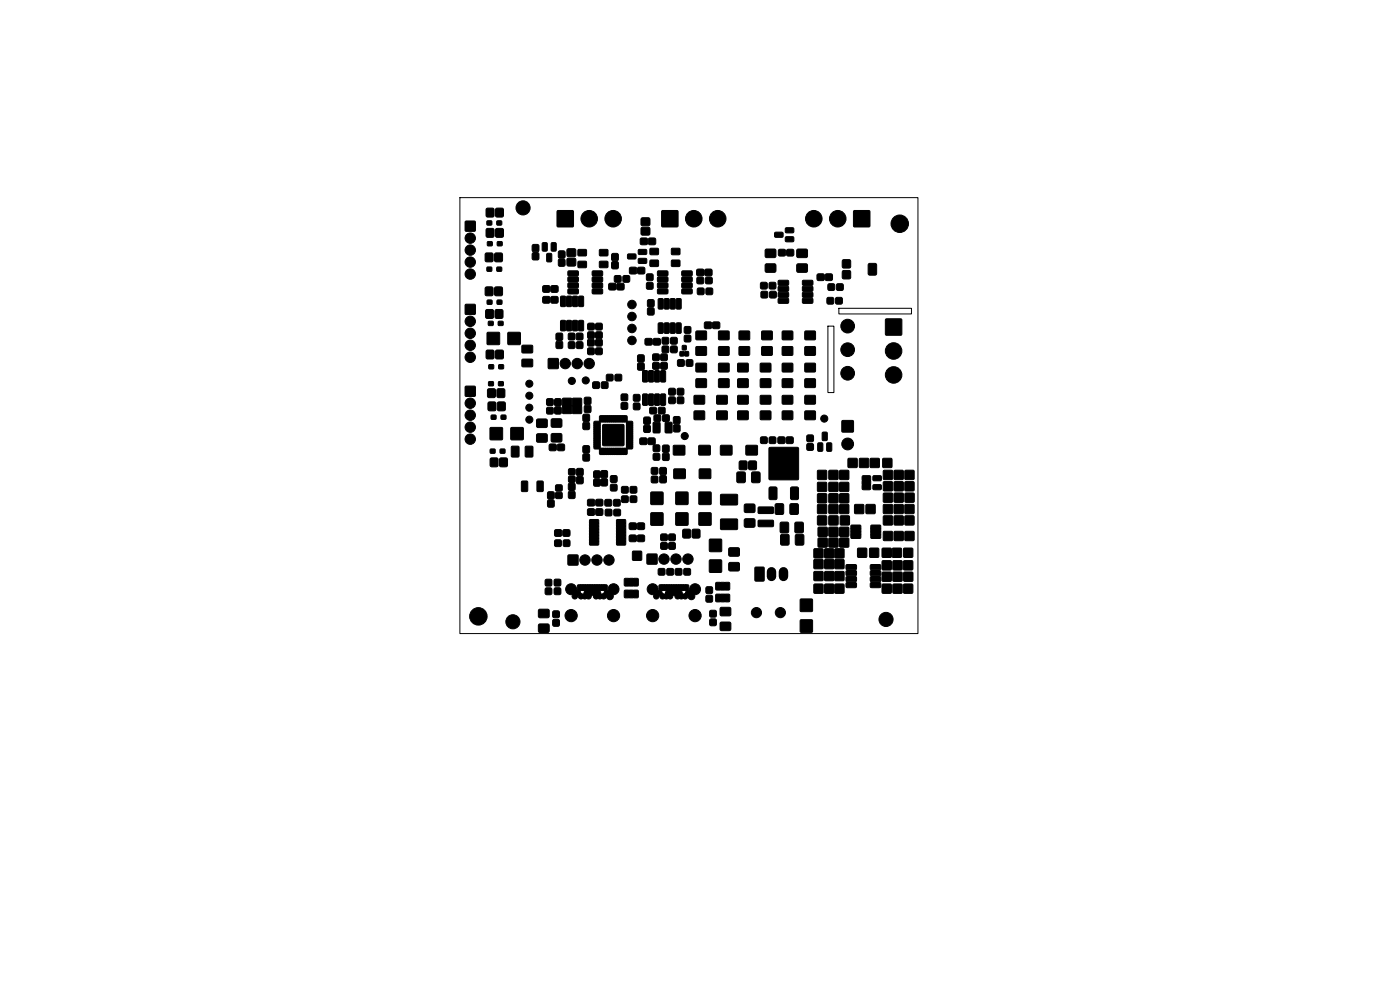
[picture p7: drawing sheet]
<svg xmlns="http://www.w3.org/2000/svg" width="297mm" height="210mm" viewBox="0 0 297 210" stroke-linecap="round" stroke-linejoin="round" font-family="sans-serif">
<g fill="#000" stroke="#000" stroke-width=".21">
<path d="M98.7 47h2.1v2h-2.1zM103 53.8l.3-.2h1l.3 .2v1.4l-.1 .3-1.2 .1-.3-.2zM103.2 48.6l.3-.2h1l.3 .2v1.4l-.1 .3-1.2 .1-.3-.2zM103.2 44.3l.3-.2h1l.3 .2v1.4l-.1 .3-1.2 .1-.3-.2zM103.3 56.7h1v.8h-1zM103.3 46.9h1v.8h-1zM103.4 51.3h1v.8h-1zM105.1 53.7l1.2-.1 .3 .2v1.4l-.1 .3-1.2 .1-.3-.2-.1-1.4zM105.2 48.6l.3-.2h1l.3 .2v1.4l-.1 .3-1.2 .1-.3-.2zM105.2 44.3l.3-.2h1l.3 .2v1.4l-.1 .3-1.2 .1-.3-.2zM105.4 56.7h1v.8h-1zM105.4 46.9h1v.8h-1z"/>
<path d="M105.5 51.3h1v.8h-1zM113 52l.2-.2 .9 .1 .2 .1v1.1l-.1 .3h-1l-.2-.1zM113 53.7l.2-.1h.9l.2 .1v1.1l-.1 .3-1 .1-.2-.2zM115.1 51.5h.7l.3 .1v1.4l-.2 .3h-.6l-.3-.2zM116 53.8l.8-.1 .2 .2 .1 1.4-.2 .2-.7 .1-.2-.2zM117 51.5h.7l.3 .1v1.4l-.2 .3h-.6l-.3-.2zM118.2 44.7h3.4v3.4h-3.4zM118.5 53.3l.3-.1h.8l.2 .1 .1 1.1-.2 .3-.9 .1-.3-.2zM118.5 55.1l.3-.2h.8l.2 .2 .1 1-.2 .3-.9 .1-.3-.1zM120.5 57.5h2l.2 .2v.7l-.3 .1h-1.8l-.1-.2zM120.5 58.8l2-.1 .2 .3v.6l-.3 .2h-1.8l-.1-.3zM120.3 52.9l.3-.2 1.4 .1 .2 .3-.1 1.2-.3 .2-1.4-.1-.1-.3z"/>
<path d="M120.3 54.9l.3-.2 1.4 .1 .2 .3-.1 1.2-.3 .2-1.4-.1-.1-.3zM122.7 53h1.7v1.2h-1.7zM122.7 55.5h1.7v1.2h-1.7zM125.7 58.8l2-.1 .2 .3-.1 .6-.2 .2h-1.8l-.2-.3zM125.7 57.5h2l.2 .2-.1 .7-.2 .1h-1.8l-.2-.2zM127.2 55.5h1.7v1.2h-1.7zM127.2 53h1.7v1.2h-1.7zM129.8 55.6l.3-.1h.8l.2 .1 .1 1.1-.2 .3-.9 .1-.3-.2zM129.9 53.8l.9-.1 .3 .2 .1 1.1-.2 .3h-.9l-.3-.1-.1-1.1zM130.5 58.5l.9-.1 .3 .2 .1 .9-.2 .3-.9 .1-.3-.2-.1-.9zM132.3 58.5l.9-.1 .3 .2 .1 .9-.1 .3-1 .1-.3-.2-.1-.9zM133.6 56.8l.3-.1h1l.2 .3-.1 1-.3 .1h-1l-.2-.3z"/>
<path d="M133.2 53.9h1.6l.1 .2v.7l-.2 .2-1.4-.1-.2-.2zM135.4 56.7h1.3l.1 .3-.1 1-.2 .1h-1.1l-.2-.3v-.9zM135.9 50.6l.3-.1h1l.2 .3-.1 1-.3 .1h-1l-.2-.3zM136 48.3l.3-.1 1.4 .1 .2 .2-.1 1.2-.3 .2-1.4-.1-.1-.3zM136 46.3l.3-.1 1.4 .1 .2 .2-.1 1.2-.3 .2-1.4-.1-.1-.3zM135.5 54.9l1.5-.1 .2 .3v.6l-.3 .2h-1.3l-.2-.3zM135.5 53l1.5-.1 .2 .3v.6l-.3 .2h-1.3l-.2-.3zM137.2 58.2l.3-.1h.9l.2 .3-.1 1-.3 .2-.9-.1-.2-.3zM137.6 50.6l.3-.1h1.1l.1 .3-.1 1-.2 .1h-1.1l-.2-.3zM139.5 57.5h2l.2 .2v.7l-.3 .1h-1.8l-.1-.2zM139.5 58.8l2-.1 .2 .3v.6l-.3 .2h-1.8l-.1-.3zM137.9 52.7h1.7v1.3h-1.7z"/>
<path d="M137.9 55.2h1.7v1.3h-1.7zM140.4 44.7h3.4v3.4h-3.4zM142.5 55.2h1.7v1.3h-1.7zM142.5 52.7h1.7v1.3h-1.7zM144.7 58.8l2-.1 .2 .3-.1 .6-.2 .2h-1.8l-.2-.3zM144.7 57.5h2l.2 .2-.1 .7-.2 .1h-1.8l-.2-.2zM147.9 57.1h1.3l.2 .3-.1 1-.3 .1h-1.1l-.1-.3v-.9zM147.9 58.9l.3-.1h.9l.2 .3-.1 1-.3 .1h-.9l-.2-.3zM149.6 57.1h1.3l.2 .3-.1 1-.3 .1h-1.1l-.1-.3v-.9zM149.7 58.9l.3-.1h1l.1 .3-.1 1-.2 .1h-1l-.2-.3zM162.4 53l.3-.2 1.8 .1 .1 .3v1.3l-.3 .2-1.8-.1-.2-.3zM162.4 56.1l.3-.2 1.8 .1 .1 .3v1.3l-.3 .2-1.8-.1-.2-.3z"/>
<path d="M165.1 59.5h2l.2 .2v.7l-.3 .1h-1.8l-.1-.2zM165.2 53l.3-.1h1l.2 .3-.1 1-.3 .1h-1l-.2-.3zM164.4 49.3h1.6l.1 .2v.7l-.2 .2-1.4-.1-.2-.2zM167 52.9h1.3l.1 .3-.1 1-.2 .1h-1.1l-.1-.3v-.9zM166.7 50.3l1.5-.1 .2 .3v.6l-.3 .2h-1.3l-.2-.3zM166.7 48.4l1.5-.1 .2 .3v.6l-.3 .2h-1.3l-.2-.3zM170.3 59.5h2l.2 .2-.1 .7-.2 .1h-1.8l-.2-.2zM169.1 53l.3-.2 1.8 .1 .1 .3v1.3l-.3 .2-1.8-.1-.2-.3zM169.1 56.1l.3-.2 1.8 .1 .1 .3v1.3l-.3 .2-1.8-.1-.2-.3zM173.4 58.2l.3-.1h1l.2 .3-.1 1-.3 .1h-1l-.2-.3zM175.1 58.2l.3-.1h1.1l.1 .3-.1 1-.2 .1h-1.1l-.2-.3zM178.7 57.5l.3-.1h1.3l.2 .3-.1 1.3-.3 .2-1.3-.1-.1-.3z"/>
<path d="M178.7 55.2l.3-.1h1.3l.2 .3-.1 1.3-.3 .2-1.3-.1-.1-.3zM184.2 56l.3-.1h1.1l.3 .1 .1 2-.2 .3-1.3 .1-.3-.2zM181.1 44.7h3.4v3.4h-3.4zM98.7 64.6h2.1v2.1h-2.1zM103 61l.3-.2h1l.3 .2v1.4l-.1 .3-1.2 .1-.3-.2zM103.1 65.8l.3-.2h1l.3 .2v1.4l-.1 .3-1.2 .1-.3-.2zM103.2 74.4l.3-.2h1l.3 .2v1.4l-.1 .3-1.2 .1-.3-.2zM103.4 63.7h.9v.8h-.9zM103.6 68.2h1v.8h-1zM103.4 70.5h2.5v2.6h-2.5zM103.7 77.4h1v.8h-1zM105 61l.3-.2h1l.3 .2v1.4l-.1 .3-1.2 .1-.3-.2z"/>
<path d="M105.1 65.8l.3-.2h1l.3 .2v1.4l-.1 .3-1.2 .1-.3-.2zM105.2 74.4l.3-.2h1l.3 .2v1.4l-.1 .3-1.2 .1-.3-.2zM105.5 63.7h.9v.8h-.9zM105.7 68.2h1v.8h-1zM105.8 77.4h1v.8h-1zM107.8 70.5h2.5v2.6h-2.5zM110.8 76.2h2.2v1.6h-2.2zM110.8 73.3h2.2v1.5h-2.2zM116.3 76.1h2.1v2.1h-2.1zM115.2 63l.3-.1h1l.2 .3-.1 1-.3 .1h-1l-.2-.3zM115.2 60.7l.3-.1h1l.2 .3-.1 1-.3 .1h-1l-.2-.3zM117 62.9h1.3l.1 .3-.1 1-.2 .1h-1.1l-.2-.3v-.9z"/>
<path d="M117 60.6h1.3l.1 .3-.1 1-.2 .1h-1.1l-.2-.3v-.9zM118.1 70.7l.9-.1 .3 .2 .1 1.1-.2 .3h-.9l-.3-.1-.1-1.1zM118 72.5l.3-.1h.8l.2 .1 .1 1.1-.2 .3-.9 .1-.3-.2zM119 68l.7-.1 .3 .2v1.8l-.2 .3h-.6l-.3-.2zM119 62.9l.7-.1 .3 .2v1.8l-.2 .2-.6 .1-.3-.2zM120.3 68l.7-.1 .3 .2v1.8l-.2 .3h-.6l-.3-.2zM120.3 62.9l.7-.1 .3 .2v1.8l-.2 .2-.6 .1-.3-.2zM120.5 60.1l2-.1 .2 .3v.6l-.3 .2h-1.8l-.1-.3zM120.5 61.3h2l.2 .2v.7l-.3 .2-1.8-.1-.1-.2zM120.7 72.5h.9l.3 .1 .1 1-.2 .3-.9 .1-.3-.2-.1-1zM120.7 70.7l.9-.1 .3 .2 .1 1-.2 .3h-.9l-.3-.1-.1-1zM121.5 68l.8-.1 .2 .2 .1 1.8-.2 .3h-.7l-.2-.2z"/>
<path d="M121.5 62.9l.8-.1 .2 .2 .1 1.8-.2 .2-.7 .1-.2-.2zM122.3 72.6l.3-.1h.9l.2 .3-.1 1-.3 .2-.9-.1-.2-.3zM122.3 70.8l.3-.2 .9 .1 .2 .3-.1 1-.3 .1h-.9l-.2-.3zM122.8 68l.7-.1 .3 .2v1.8l-.1 .3h-.7l-.3-.2zM122.8 62.9l.7-.1 .3 .2v1.8l-.1 .2-.7 .1-.3-.2zM124.7 73.9l.3-.1h.9l.2 .3-.1 1-.3 .2-.9-.1-.2-.3zM124.7 72.1l.3-.2 .9 .1 .2 .3-.1 1-.3 .1h-.9l-.2-.3zM124.7 70.5l.3-.1h1l.1 .3-.1 1-.3 .1h-.9l-.2-.3zM124.7 68.7l.3-.2 1 .1 .1 .3-.1 1-.3 .1-.9-.1-.2-.2zM125.7 61.3h2l.2 .2-.1 .7-.2 .2-1.8-.1-.2-.2zM125.7 60.1l2-.1 .2 .3-.1 .6-.2 .2h-1.8l-.2-.3zM126.4 70.5l.3-.1h.9l.2 .3-.1 1-.3 .1h-.9l-.2-.3z"/>
<path d="M126.4 68.7l.3-.2 .9 .1 .2 .3-.1 1-.3 .1-.9-.1-.2-.2zM126.4 73.9l.3-.1h.9l.2 .3-.1 1-.3 .2-.9-.1-.2-.3zM126.4 72.1l.3-.2 .9 .1 .2 .3-.1 1-.3 .1h-.9l-.2-.3zM128.7 79.5l.3-.1h.9l.2 .3-.1 1-.3 .1h-.9l-.2-.3zM129.2 60.2l.3-.1h1l.2 .3-.1 1-.3 .1h-1l-.2-.3zM130.5 79.5l.3-.1h1l.1 .3-.1 1-.2 .1h-1l-.2-.3zM130.9 60.2l.3-.1h1.1l.1 .3-.1 1-.2 .1h-1.1l-.2-.3zM135.3 77.1l.3-.1h.8l.2 .1 .1 1.1-.2 .3-.9 .1-.3-.2zM135.4 75.3l.9-.1 .3 .2 .1 1.1-.2 .3h-.9l-.3-.1-.1-1.1zM137.2 60l.3-.1 .9 .1 .2 .3-.1 .9-.3 .2-.9-.1-.2-.3zM137 71.8h1.2l.2 .3-.1 1-.3 .1h-1l-.2-.3v-.9zM137.4 63.7l.3-.2 .8 .1 .2 .1 .1 1.1-.2 .3h-.9l-.3-.1z"/>
<path d="M137.4 65.4l.3-.1h.8l.2 .1 .1 1.1-.2 .3-.9 .1-.3-.2zM138.5 77l.3-.1h.9l.2 .3-.1 1-.3 .2-.9-.1-.2-.3zM138.5 75.2l.3-.2 .9 .1 .2 .3-.1 1-.3 .1h-.9l-.2-.3zM139.5 60.1l2-.1 .2 .3v.6l-.3 .2h-1.8l-.1-.3zM139.5 61.3h2l.2 .2v.7l-.3 .2-1.8-.1-.1-.2zM139.7 68.6l.7-.1 .3 .1v1.9l-.2 .2h-.6l-.3-.1zM139.7 63.4l.7-.1 .3 .2v1.8l-.2 .3h-.6l-.3-.2zM138.7 71.8h1.3l.1 .3-.1 1-.2 .1h-1.1l-.2-.3v-.9zM141 68.6l.7-.1 .3 .1v1.9l-.2 .2h-.6l-.3-.1zM141 63.4l.7-.1 .3 .2v1.8l-.2 .3h-.6l-.3-.2zM140.2 75.2l.3-.2 .9 .1 .2 .3-.1 1-.3 .1h-.9l-.2-.3zM140.2 77l.3-.1h.9l.2 .3-.1 1-.3 .2-.9-.1-.2-.3z"/>
<path d="M140.5 71.7l.3-.2 .9 .1 .2 .3-.1 1-.3 .1h-.9l-.2-.3zM140.5 73.5l.3-.1h.9l.2 .3-.1 1-.3 .2-.9-.1-.2-.3zM142.2 68.6l.8-.1 .2 .1 .1 1.9-.2 .2h-.7l-.2-.1zM142.2 63.4l.8-.1 .2 .2 .1 1.8-.2 .3h-.7l-.2-.2zM142.3 71.7l.3-.2 .9 .1 .2 .3-.1 1-.3 .1h-.9l-.2-.3zM142.3 73.5l.3-.1h.9l.2 .3-.1 1-.3 .2-.9-.1-.2-.3zM143.5 68.6l.7-.1 .3 .1v1.9l-.1 .2h-.7l-.3-.1zM143.5 63.4l.7-.1 .3 .2v1.8l-.1 .3h-.7l-.3-.2zM144.7 61.3h2l.2 .2-.1 .7-.2 .2-1.8-.1-.2-.2zM144.7 60.1l2-.1 .2 .3-.1 .6-.2 .2h-1.8l-.2-.3zM144.3 74.6h.8v.9h-.8zM143.8 76.4l.3-.1h.9l.2 .3-.1 1-.3 .1h-.9l-.2-.3z"/>
<path d="M144.8 73.3h.8v.9h-.8zM145.3 74.6h.8v.9h-.8zM145.2 69.4l.3-.2 .9 .1 .2 .3-.1 1-.3 .1h-.9l-.2-.3zM145.2 71.2l.3-.1h.9l.2 .3-.1 1-.3 .2-.9-.1-.2-.3zM145.6 76.4l.3-.1h1l.1 .3-.1 1-.2 .1h-1l-.2-.3zM147.7 70.3h2.1v1.7h-2.1zM147.7 73.6h2.1v1.7h-2.1zM147.7 77.1h2.1v1.8h-2.1zM148 61.2l.3-.1h.9l.2 .3-.1 1-.3 .1h-.9l-.2-.3zM149.6 68.3h1.2l.2 .3-.1 1-.3 .1h-1l-.2-.3v-.9zM149.9 61.1h1l.2 .1 .1 1-.1 .3h-1l-.3-.1-.1-1zM151.3 68.3h1.3l.1 .3-.1 1-.2 .1h-1.1l-.2-.3v-.9z"/>
<path d="M152.5 73.6h2.1v1.7h-2.1zM152.5 70.3h2.1v1.7h-2.1zM152.5 77.1h2.1v1.8h-2.1zM156.5 77.1h2.2v1.8h-2.2zM156.8 70.3h2.2v1.7h-2.2zM156.8 73.6h2.2v1.7h-2.2zM161.4 60l.3-.1h.9l.2 .3-.1 1-.3 .1h-.9l-.2-.3zM161.3 77.1h2.2v1.8h-2.2zM161.6 73.6h2.2v1.7h-2.2zM161.6 70.3h2.2v1.7h-2.2zM161.6 61.8h.9l.3 .1 .1 1-.2 .3h-.9l-.3-.1-.1-1zM163.3 59.9h1l.2 .1 .1 1-.1 .3h-1l-.3-.1-.1-1z"/>
<path d="M163.4 61.8h1l.2 .1 .1 1-.1 .3h-1l-.3-.1-.1-1zM165.1 60.8l2-.1 .2 .3v.6l-.3 .2h-1.8l-.1-.3zM165.1 62.1l2-.1 .2 .3v.6l-.3 .2h-1.8l-.1-.3zM165.1 63.3h2l.2 .2v.7l-.3 .2-1.8-.1-.1-.2zM166 77.1h2.1v1.8h-2.1zM166 70.3h2.1v1.7h-2.1zM166 73.6h2.1v1.7h-2.1zM170.3 63.3h2l.2 .2-.1 .7-.2 .2-1.8-.1-.2-.2zM170.3 62.1l2-.1 .2 .3-.1 .6-.2 .2h-1.8l-.2-.3zM170.3 60.8l2-.1 .2 .3-.1 .6-.2 .2h-1.8l-.2-.3zM170.8 77.1h2.1v1.8h-2.1zM170.8 73.6h2.1v1.7h-2.1z"/>
<path d="M170.8 70.3h2.1v1.7h-2.1zM175.6 63.1h.9l.3 .1 .1 1-.2 .3h-.9l-.3-.1-.1-1zM175.8 60.2h.9l.3 .1 .1 1-.2 .3h-.9l-.3-.1-.1-1zM177.3 63.2l.3-.1h1l.1 .3-.1 1-.2 .1h-1l-.2-.3zM177.5 60.3l.3-.1h1l.1 .3-.1 1-.2 .1h-1l-.2-.3zM187.9 67.7h3.4v3.4h-3.4zM98.7 82h2.1v2h-2.1zM103.5 82.6l.3-.2h1l.3 .2v1.4l-.1 .3-1.2 .1-.3-.2zM103.6 85.4l.3-.2h1l.3 .2v1.4l-.1 .3-1.2 .1-.3-.2zM103.7 81h.9v.8h-.9zM104 95.3h1v.8h-1zM104 97.3l.3-.2h1l.3 .2 .1 1.4-.2 .3h-1.2l-.3-.1z"/>
<path d="M104.2 88.1h1v.8h-1zM104 90.7h2.6v2.5h-2.6zM105.5 82.6l.3-.2h1l.3 .2v1.4l-.1 .3-1.2 .1-.3-.2zM105.6 85.4l.3-.2h1l.3 .2v1.4l-.1 .3-1.2 .1-.3-.2zM105.8 81h.9v.8h-.9zM106 97.3l.3-.2h1l.3 .2 .1 1.4-.2 .3h-1.2l-.3-.1zM106.1 95.3h1v.8h-1zM106.3 88.1h1v.8h-1zM108.4 90.7h2.6v2.5h-2.6zM108.5 94.7h1.5v2.2h-1.5zM111.5 94.7h1.5v2.2h-1.5zM113.9 92.1l.3-.1 1.8 .1 .1 .2v1.4l-.3 .1h-1.8l-.2-.3z"/>
<path d="M113.9 89l.3-.1h1.8l.1 .3v1.4l-.3 .1-1.8-.1-.2-.2zM116.1 86.4h.9l.3 .1 .1 1-.2 .3-.9 .1-.3-.2-.1-1zM116.1 84.6l.9-.1 .3 .2 .1 1-.2 .3h-.9l-.3-.1-.1-1zM117 92.1l.3-.2 1.8 .1 .1 .3v1.3l-.3 .2-1.8-.1-.2-.3zM117 89l.3-.2 1.8 .1 .1 .3v1.3l-.3 .2-1.8-.1-.2-.3zM117.7 86.4l.3-.1h.8l.2 .1 .1 1.1-.2 .3-.9 .1-.3-.2zM117.8 84.6l.9-.1 .3 .2 .1 1.1-.2 .3h-.9l-.3-.1-.1-1.1zM116.6 94.3l.2-.1h1.1l.1 .3v1l-.3 .1h-1.1l-.1-.3zM118.4 94.2h1.2l.2 .3-.1 1-.3 .1h-1l-.2-.3v-.9zM119.4 84.5h1.8v1.6h-1.8zM119.4 86.1h1.8v1.6h-1.8zM120.6 99.5l.3-.1 1 .1 .1 .2v.9l-.3 .2-1-.1-.1-.3z"/>
<path d="M121.5 84.5h1.8v1.6h-1.8zM121.5 86.1h1.8v1.6h-1.8zM122.4 99.5l.2-.2 .9 .1 .2 .1v1.1l-.1 .3h-1l-.2-.1zM123.7 89.7l.3-.1h.8l.2 .1 .1 1.1-.2 .3-.9 .1-.3-.2zM123.7 88l.3-.2 .8 .1 .2 .1 .1 1.1-.2 .3h-.9l-.3-.1zM123.7 94.7l.3-.2h.8l.2 .2 .1 1-.2 .3-.9 .1-.3-.2zM123.7 96.4l.3-.2 .8 .1 .2 .1 .1 1.1-.2 .3h-.9l-.3-.1zM124 84.4l.3-.2 .8 .1 .2 .1 .1 1.1-.2 .3h-.9l-.3-.1zM124.1 86h.9l.3 .1 .1 1.1-.2 .3-.9 .1-.3-.2-.1-1.1zM126.1 89.4l1-.1a.37 .37 0 0 1 .3 .4 .37 .37 0 0 1-.3 .4l-1-.1-.1-.2zM126.1 89.8l1-.1a.37 .37 0 0 1 .3 .4 .37 .37 0 0 1-.3 .4l-1-.1-.1-.2zM126.1 90.2l1-.1a.37 .37 0 0 1 .3 .4 .37 .37 0 0 1-.3 .4l-1-.1-.1-.2z"/>
<path d="M126.1 90.6l1-.1a.37 .37 0 0 1 .3 .4 .37 .37 0 0 1-.3 .4l-1-.1-.1-.2zM126.1 91l1-.1a.37 .37 0 0 1 .3 .4 .37 .37 0 0 1-.3 .4l-1-.1-.1-.2zM126.1 91.4l1-.1a.37 .37 0 0 1 .3 .4 .37 .37 0 0 1-.3 .4l-1-.1-.1-.2zM126.1 91.8l1-.1a.37 .37 0 0 1 .3 .4 .37 .37 0 0 1-.3 .4l-1-.1-.1-.2zM126.1 92.2l1-.1a.37 .37 0 0 1 .3 .4 .37 .37 0 0 1-.3 .4l-1-.1-.1-.2zM126.1 92.6l1-.1a.37 .37 0 0 1 .3 .4 .37 .37 0 0 1-.3 .4l-1-.1-.1-.2zM126.1 93l1-.1a.37 .37 0 0 1 .3 .4 .37 .37 0 0 1-.3 .4l-1-.1-.1-.2zM126.1 93.4l1-.1a.37 .37 0 0 1 .3 .4 .37 .37 0 0 1-.3 .4l-1-.1-.1-.2zM126.1 93.8l1-.1a.37 .37 0 0 1 .3 .4 .37 .37 0 0 1-.3 .4l-1-.1-.1-.2zM126.1 94.2l1-.1a.37 .37 0 0 1 .3 .4 .37 .37 0 0 1-.3 .4l-1-.1-.1-.2zM126.1 94.6l1-.1a.37 .37 0 0 1 .3 .4 .37 .37 0 0 1-.3 .4l-1-.1-.1-.2zM126 100l.3-.1h.8l.2 .1 .1 1.1-.2 .3h-.9l-.3-.1z"/>
<path d="M125.9 81h.9l.3 .1 .1 1-.2 .3h-.9l-.3-.1-.1-1zM127.2 95.1h.4l.2 .1 .1 1a.37 .37 0 0 1-.4 .2 .37 .37 0 0 1-.3-.2zM127.2 88.2h.4l.2 .1 .1 1a.37 .37 0 0 1-.4 .2 .37 .37 0 0 1-.3-.2zM127.9 90.1h4.4v4.4h-4.4zM127.6 95.1h.4l.2 .1 .1 1a.37 .37 0 0 1-.4 .2 .37 .37 0 0 1-.3-.2zM127.6 88.2h.4l.2 .1 .1 1a.37 .37 0 0 1-.4 .2 .37 .37 0 0 1-.3-.2zM127.5 100l.3-.2h.8l.2 .2 .1 1-.2 .3-.9 .1-.3-.2zM128 95.1h.4l.2 .1 .1 1a.37 .37 0 0 1-.4 .2 .37 .37 0 0 1-.3-.2zM128 88.2h.4l.2 .1 .1 1a.37 .37 0 0 1-.4 .2 .37 .37 0 0 1-.3-.2zM127.7 81h1l.2 .1 .1 1-.1 .3h-1l-.3-.1-.1-1zM128.4 95.1h.4l.2 .1 .1 1a.37 .37 0 0 1-.4 .2 .37 .37 0 0 1-.3-.2zM128.4 88.2h.4l.2 .1 .1 1a.37 .37 0 0 1-.4 .2 .37 .37 0 0 1-.3-.2z"/>
<path d="M128.8 95.1h.4l.2 .1 .1 1a.37 .37 0 0 1-.4 .2 .37 .37 0 0 1-.3-.2zM128.8 88.2h.4l.2 .1 .1 1a.37 .37 0 0 1-.4 .2 .37 .37 0 0 1-.3-.2zM129.2 95.1h.4l.2 .1 .1 1a.37 .37 0 0 1-.4 .2 .37 .37 0 0 1-.3-.2zM129.2 88.2h.4l.2 .1 .1 1a.37 .37 0 0 1-.4 .2 .37 .37 0 0 1-.3-.2zM129.6 95.1h.4l.2 .1 .1 1a.37 .37 0 0 1-.4 .2 .37 .37 0 0 1-.3-.2zM129.6 88.2h.4l.2 .1 .1 1a.37 .37 0 0 1-.4 .2 .37 .37 0 0 1-.3-.2zM130 95.1h.4l.2 .1 .1 1a.37 .37 0 0 1-.4 .2 .37 .37 0 0 1-.3-.2zM130 88.2h.4l.2 .1 .1 1a.37 .37 0 0 1-.4 .2 .37 .37 0 0 1-.3-.2zM130.4 95.1h.4l.2 .1 .1 1a.37 .37 0 0 1-.4 .2 .37 .37 0 0 1-.3-.2zM130.4 88.2h.4l.2 .1 .1 1a.37 .37 0 0 1-.4 .2 .37 .37 0 0 1-.3-.2zM130.8 95.1h.4l.2 .1 .1 1a.37 .37 0 0 1-.4 .2 .37 .37 0 0 1-.3-.2zM130.8 88.2h.4l.2 .1 .1 1a.37 .37 0 0 1-.4 .2 .37 .37 0 0 1-.3-.2z"/>
<path d="M131.2 95.1h.4l.2 .1 .1 1a.37 .37 0 0 1-.4 .2 .37 .37 0 0 1-.3-.2zM131.2 88.2h.4l.2 .1 .1 1a.37 .37 0 0 1-.4 .2 .37 .37 0 0 1-.3-.2zM131.8 85.5l.3-.1h.9l.2 .3-.1 1-.3 .2-.9-.1-.2-.3zM131.8 83.7l.3-.2 .9 .1 .2 .3-.1 1-.3 .1h-.9l-.2-.3zM131.6 95.1h.4l.2 .1 .1 1a.37 .37 0 0 1-.4 .2 .37 .37 0 0 1-.3-.2zM131.6 88.2h.4l.2 .1 .1 1a.37 .37 0 0 1-.4 .2 .37 .37 0 0 1-.3-.2zM132 95.1h.4l.2 .1 .1 1a.37 .37 0 0 1-.4 .2 .37 .37 0 0 1-.3-.2zM132 88.2h.4l.2 .1 .1 1a.37 .37 0 0 1-.4 .2 .37 .37 0 0 1-.3-.2zM132.4 95.1h.4l.2 .1 .1 1a.37 .37 0 0 1-.4 .2 .37 .37 0 0 1-.3-.2zM132.4 88.2h.4l.2 .1 .1 1a.37 .37 0 0 1-.4 .2 .37 .37 0 0 1-.3-.2zM133 94.6l1-.1a.37 .37 0 0 1 .3 .4 .37 .37 0 0 1-.3 .4l-1-.1-.1-.2zM133 94.2l1-.1a.37 .37 0 0 1 .3 .4 .37 .37 0 0 1-.3 .4l-1-.1-.1-.2z"/>
<path d="M133 93.8l1-.1a.37 .37 0 0 1 .3 .4 .37 .37 0 0 1-.3 .4l-1-.1-.1-.2zM133 93.4l1-.1a.37 .37 0 0 1 .3 .4 .37 .37 0 0 1-.3 .4l-1-.1-.1-.2zM133 93l1-.1a.37 .37 0 0 1 .3 .4 .37 .37 0 0 1-.3 .4l-1-.1-.1-.2zM133 92.6l1-.1a.37 .37 0 0 1 .3 .4 .37 .37 0 0 1-.3 .4l-1-.1-.1-.2zM133 92.2l1-.1a.37 .37 0 0 1 .3 .4 .37 .37 0 0 1-.3 .4l-1-.1-.1-.2zM133 91.8l1-.1a.37 .37 0 0 1 .3 .4 .37 .37 0 0 1-.3 .4l-1-.1-.1-.2zM133 91.4l1-.1a.37 .37 0 0 1 .3 .4 .37 .37 0 0 1-.3 .4l-1-.1-.1-.2zM133 91l1-.1a.37 .37 0 0 1 .3 .4 .37 .37 0 0 1-.3 .4l-1-.1-.1-.2zM133 90.6l1-.1a.37 .37 0 0 1 .3 .4 .37 .37 0 0 1-.3 .4l-1-.1-.1-.2zM133 90.2l1-.1a.37 .37 0 0 1 .3 .4 .37 .37 0 0 1-.3 .4l-1-.1-.1-.2zM133 89.8l1-.1a.37 .37 0 0 1 .3 .4 .37 .37 0 0 1-.3 .4l-1-.1-.1-.2zM133 89.4l1-.1a.37 .37 0 0 1 .3 .4 .37 .37 0 0 1-.3 .4l-1-.1-.1-.2z"/>
<path d="M134.4 83.8l.3-.2 .9 .1 .2 .3-.1 1-.3 .1h-.9l-.2-.3zM134.4 85.6l.3-.1h.9l.2 .3-.1 1-.3 .2-.9-.1-.2-.3zM135.9 92.9h1.2l.2 .3-.1 1-.3 .1h-1l-.2-.3v-.9zM136.4 83.6l.7-.1 .3 .2v2l-.2 .3h-.6l-.3-.2zM136.4 78.7l.7-.1 .3 .2v2l-.2 .2-.6 .1-.3-.2zM137.6 92.9h1.3l.1 .3-.1 1-.2 .1h-1.1l-.2-.3v-.9zM136.6 88.6l.3-.2 .8 .1 .2 .1 .1 1.1-.2 .3h-.9l-.3-.1zM136.6 90.3l.3-.1h.8l.2 .1 .1 1.1-.2 .3-.9 .1-.3-.2zM137.7 83.6l.7-.1 .3 .2v2l-.2 .3h-.6l-.3-.2zM137.7 78.7l.7-.1 .3 .2v2l-.2 .2-.6 .1-.3-.2zM138.6 89.6l1.2-.1 .2 .2v1.9l-.1 .2-1.1 .1-.2-.2zM138.6 96.3l.3-.1h.9l.2 .3-.1 1-.3 .2-.9-.1-.2-.3z"/>
<path d="M138.6 94.5l.3-.2 .9 .1 .2 .3-.1 1-.3 .1h-.9l-.2-.3zM138.9 83.6l.8-.1 .2 .2 .1 2-.2 .3h-.7l-.2-.2zM138.9 78.7l.8-.1 .2 .2 .1 2-.2 .2-.7 .1-.2-.2zM138.2 99.3l.3-.2 .9 .1 .2 .3-.1 1-.3 .1h-.9l-.2-.3zM137.9 86.5l.3-.1h.9l.2 .3-.1 1-.3 .1h-.9l-.2-.3zM138.9 88h.9l.3 .1 .1 1-.2 .3h-.9l-.3-.1-.1-1zM140.2 83.6l.7-.1 .3 .2v2l-.1 .3h-.7l-.3-.2zM140.2 78.7l.7-.1 .3 .2v2l-.1 .2-.7 .1-.3-.2zM140.6 96.3l.3-.2h.8l.2 .2 .1 1-.2 .3-.9 .1-.3-.2zM140.6 94.5l.3-.1h.8l.2 .1 .1 1.1-.2 .3-.9 .1-.3-.2zM141.2 89.6l1.1-.1 .3 .2v1.9l-.2 .2-1.1 .1-.2-.2zM139.7 86.5l.3-.1h1l.1 .3-.1 1-.2 .1h-1l-.2-.3z"/>
<path d="M140.7 88h1l.2 .1 .1 1-.1 .3h-1l-.3-.1-.1-1zM141.9 84.3l.3-.1h.9l.2 .3-.1 1-.3 .2-.9-.1-.2-.3zM141.9 82.5l.3-.2 .9 .1 .2 .3-.1 1-.3 .1h-.9l-.2-.3zM142.9 94.5h2.3v2h-2.3zM142.9 90.2l.3-.1h.8l.2 .1 .1 1.1-.2 .3-.9 .1-.3-.2zM143 88.4l.9-.1 .3 .2 .1 1.1-.2 .3h-.9l-.3-.1-.1-1.1zM143.7 84.3l.3-.1h.9l.2 .3-.1 1-.3 .2-.9-.1-.2-.3zM143.7 82.5l.3-.2 .9 .1 .2 .3-.1 1-.3 .1h-.9l-.2-.3zM147.3 83.9h2.1v1.8h-2.1zM147.3 87.2h2.1v1.8h-2.1zM147.7 80.4h2.1v1.8h-2.1zM148.3 94.5h2.3v2h-2.3z"/>
<path d="M152.1 87.2h2.1v1.8h-2.1zM152.1 83.9h2.1v1.8h-2.1zM152.5 80.4h2.1v1.8h-2.1zM152.9 94.5h2.3v2h-2.3zM156.5 83.9h2.2v1.8h-2.2zM156.5 87.2h2.2v1.8h-2.2zM156.5 80.4h2.2v1.8h-2.2zM158.3 94.5h2.3v2h-2.3zM156.9 97.9l.3-.1h.9l.3 .1 .1 1.4-.1 .3-1.2 .1-.3-.2zM158.9 97.9l.3-.1h.9l.3 .1 .1 1.4-.1 .3-1.2 .1-.3-.2zM161.3 87.2h2.2v1.8h-2.2zM161.3 83.9h2.2v1.8h-2.2z"/>
<path d="M161.3 80.4h2.2v1.8h-2.2zM161.5 92.7h.9l.3 .1 .1 .9-.2 .3-.9 .1-.3-.1-.1-1zM163.2 92.8l.3-.1h1l.1 .3v1l-.3 .1-1-.1-.2-.3zM166 80.4h2.1v1.8h-2.1zM166 83.9h2.1v1.8h-2.1zM166 87.2h2.1v1.8h-2.1zM165.1 92.8l.3-.1h1l.2 .3-.1 1-.3 .1-1.1-.1-.1-.3zM166.9 92.7h1.3l.1 .3-.1 1-.3 .1-1-.1-.2-.3 .1-.8zM170.8 80.4h2.1v1.8h-2.1zM170.8 87.2h2.1v1.8h-2.1zM170.8 83.9h2.1v1.8h-2.1zM171.3 92.3l.9-.1 .3 .2 .1 1-.2 .3h-.9l-.3-.1-.1-1z"/>
<path d="M171.3 94.1h.9l.3 .1 .1 1-.2 .3-.9 .1-.3-.2-.1-1zM173.5 99.8h1.8v1.9h-1.8zM173.5 94l.8-.1 .2 .2 .1 1.4-.2 .2-.7 .1-.2-.2zM174.5 91.7l.7-.1 .3 .2v1.4l-.2 .3h-.6l-.3-.2zM175.4 94l.8-.1 .2 .2 .1 1.4-.2 .2-.7 .1-.2-.2zM175.9 99.8h1.8v1.9h-1.8zM178.2 99.8h1.8v1.9h-1.8zM178.6 89.3h2.4v2.3h-2.4zM179.9 97.3h1.9v1.8h-1.9zM182.4 97.3h1.8v1.8h-1.8zM184.6 97.3h1.9v1.8h-1.9zM187.3 97.3h1.9v1.8h-1.9z"/>
<path d="M187.4 99.8h1.9v1.9h-1.9zM189.7 99.8h1.9v1.9h-1.9zM192 99.8h1.9v1.9h-1.9zM110.7 102.1l1-.1 .2 .2 .1 1.8-.2 .3h-.9l-.3-.2zM114 102.1l1-.1 .2 .2 .1 1.8-.2 .3h-.9l-.3-.2zM116.2 104.5l.3-.2h.8l.2 .2 .1 1-.2 .3-.9 .1-.3-.2zM116.2 106.2l.3-.2h.8l.2 .2 .1 1-.2 .3-.9 .1-.3-.1zM117.7 112.5l.3-.2 1 .1 .2 .3-.1 .9-.3 .2-1-.1-.2-.3zM117.9 103l.3-.2 .9 .1 .2 .3-.1 .9-.3 .1-.9-.1-.2-.2zM117.9 104.5l.3-.1 .9 .1 .2 .2-.1 .9-.3 .2-.9-.1-.2-.3zM117.7 114.6l.3-.1 1 .1 .1 .3-.1 .9-.3 .2-.9-.1-.2-.3zM119.5 112.4h1.3l.1 .3v.9l-.3 .2-1.1-.1-.1-.3v-.8z"/>
<path d="M120.5 117.8h2.1v2h-2.1zM119.5 114.6l.3-.1 1 .1 .1 .3v.9l-.3 .2-1-.1-.1-.3zM120.6 102.6l.3-.1h.9l.2 .1v1.1l-.1 .3h-1l-.3-.1zM120.7 104.3l1-.1 .3 .1v1.1l-.1 .3-1 .1-.3-.2v-1zM120.6 101.1l.3-.1h1l.1 .3v.9l-.3 .2-1-.1-.1-.3zM122.4 101.2l.2-.1h.9l.2 .1v1.1l-.1 .3-1 .1-.2-.2zM124.7 106l.3-.1 1 .1 .2 .3-.1 .9-.3 .2-1-.1-.2-.3zM124.7 108l.3-.1 1 .1 .2 .3-.1 .9-.3 .1h-1l-.2-.3zM125.1 110.3l1.8-.1 .1 .8-.2 .1h-1.6l-.2-.2zM125.1 110.9h1.8l.1 .7-.2 .2-1.6-.1-.2-.2zM125.1 111.6l1.8-.1 .1 .8-.2 .1h-1.6l-.2-.2zM125.1 112.2h1.8l.1 .7-.2 .2-1.6-.1-.2-.2z"/>
<path d="M125.1 112.9l1.8-.1 .1 .8-.2 .1h-1.6l-.2-.2zM125.1 113.5h1.8l.1 .7-.2 .2-1.6-.1-.2-.2zM125.1 114.2l1.8-.1 .1 .8-.2 .1h-1.6l-.2-.2zM125.1 114.8h1.8l.1 .7-.2 .2-1.6-.1-.2-.2zM126.5 106h1.3l.1 .3v.9l-.3 .2-1.1-.1-.1-.3v-.8zM126.5 108h1.3l.1 .3v.9l-.3 .1h-1.1l-.1-.3v-.8zM126.1 101.6h.9l.3 .1 .1 1.1-.2 .3-.9 .1-.3-.2-.1-1.1zM128.4 106.1l.3-.2 .9 .1 .2 .3-.1 .9-.3 .2-1-.1-.1-.3zM128.4 108.1l.3-.1 1 .1 .1 .3v.9l-.3 .2-1-.1-.1-.3zM127.5 101.7l.3-.2h.8l.2 .2 .1 1-.2 .3-.9 .1-.3-.1zM129.5 102.8l.3-.1 1 .1 .1 .3v.9l-.3 .2-1-.1-.1-.3zM129.5 101l.3-.1h1l.1 .3v1l-.3 .2-1-.1-.1-.3z"/>
<path d="M130.2 106.1l.3-.2 .9 .1 .2 .3-.1 .9-.3 .2-.9-.1-.2-.3zM130.3 108.1l.2-.1 1 .1 .2 .3-.1 .9-.3 .2-1-.1-.1-.3zM130.8 114.8h1.8l.1 .7-.2 .2-1.6-.1-.1-.2zM130.8 114.2l1.8-.1 .1 .8-.2 .1h-1.6l-.1-.2zM130.8 113.5h1.8l.1 .7-.2 .2-1.6-.1-.1-.2zM130.8 112.9l1.8-.1 .1 .8-.2 .1h-1.6l-.1-.2zM130.8 112.2h1.8l.1 .7-.2 .2-1.6-.1-.1-.2zM130.8 111.6l1.8-.1 .1 .8-.2 .1h-1.6l-.1-.2zM130.8 110.9h1.8l.1 .7-.2 .2-1.6-.1-.1-.2zM130.8 110.3l1.8-.1 .1 .8-.2 .1h-1.6l-.1-.2zM131.9 105.3l.3-.1h.9l.2 .3-.1 1-.3 .1h-.9l-.2-.3zM131.9 103.3l.3-.1h.9l.2 .3-.1 1-.3 .1h-.9l-.2-.3z"/>
<path d="M133.6 111h1.3l.1 .3v.9l-.3 .2-1.1-.1-.1-.3v-.8zM133.5 113.6l.3-.1h1.1l.1 .3v1l-.3 .1h-1.1l-.1-.3zM133.7 105.3l.3-.1h1l.1 .3v1l-.3 .1h-1l-.2-.3zM133.7 103.3l.3-.1h1l.1 .3v1l-.3 .1h-1l-.2-.3zM134.2 117h1.9v1.8h-1.9zM135.3 111l.2-.1 1.1 .1 .2 .3-.1 .9-.3 .2-1.1-.1-.1-.3zM135.3 113.6l.2-.1h1.1l.2 .3-.1 1-.3 .1h-1.1l-.1-.3zM137.3 117.6h2.1v2h-2.1zM138.1 104.4h2.5v2.6h-2.5zM138.1 108.8h2.5v2.6h-2.5zM138.2 101.1l.3-.1h.9l.2 .3-.1 1-.3 .2-.9-.1-.2-.3zM140 101l.3-.1h.8l.2 .1 .1 1.1-.2 .3-.9 .1-.3-.2z"/>
<path d="M140 99.3l.3-.2 .8 .1 .2 .1 .1 1.1-.2 .3h-.9l-.3-.1zM140.2 113.4l.3-.2 .9 .1 .2 .3-.1 1-.3 .1h-.9l-.2-.3zM140.2 115.2l.3-.1h.9l.2 .3-.1 1-.3 .2-.9-.1-.2-.3zM141.9 113.4l.3-.2 .9 .1 .2 .3-.1 1-.3 .1h-.9l-.2-.3zM141.9 115.2l.3-.1h.9l.2 .3-.1 1-.3 .2-.9-.1-.2-.3zM143 99.5h2.3v2h-2.3zM143.4 104.4h2.5v2.6h-2.5zM143.4 108.8h2.5v2.6h-2.5zM144.9 112.4l.3-.2h1l.3 .2v1.4l-.1 .3-1.2 .1-.3-.2zM146.9 112.4l.3-.2h1l.3 .2v1.4l-.1 .3-1.2 .1-.3-.2zM148.3 104.4h2.5v2.6h-2.5zM148.3 108.8h2.5v2.6h-2.5z"/>
<path d="M148.4 99.5h2.3v2h-2.3zM150.5 114.4h2.5v2.6h-2.5zM150.5 118.8h2.5v2.6h-2.5zM154.6 116.3l.3-.1h1.8l.2 .3-.1 1.4-.3 .1-1.8-.1-.1-.2zM152.9 104.9h3.4l.2 .2v1.9l-.3 .1h-3.2l-.2-.2zM152.9 110.1h3.4l.2 .2v1.9l-.3 .2-3.2-.1-.2-.2zM156.4 100.2l.2-.1h1.2l.3 .1v1.9l-.1 .2-1.4 .1-.2-.1zM157.9 110.2l.3-.2 1.8 .1 .2 .3-.1 1.3-.3 .2-1.8-.1-.1-.3zM157.9 107l.3-.1 1.8 .1 .2 .2-.1 1.4-.3 .1h-1.8l-.1-.3zM160.9 110.4h3.1l.1 .2v1l-.2 .1h-2.9l-.2-.2zM160.9 107.6h3.1l.1 .2v1l-.2 .1h-2.9l-.2-.2zM159.5 100.2l.3-.1h1.1l.3 .1 .1 1.9-.2 .2-1.3 .1-.3-.1z"/>
<path d="M163.2 95h6.1v6.7h-6.1zM163.2 103.4l.3-.1h1l.3 .1v2.2l-.1 .3-1.2 .1-.3-.2zM164.5 107l.3-.2h1.1l.3 .2 .1 1.8-.2 .3h-1.3l-.3-.1zM165.5 110.9l.3-.2h1.2l.3 .2v1.8l-.1 .3-1.4 .1-.3-.2zM165.6 113.5l.3-.2h1.2l.3 .2v1.8l-.1 .3-1.4 .1-.3-.2zM167.7 106.9l1.3-.1 .3 .2 .1 1.8-.2 .3h-1.3l-.3-.1v-1.8zM167.8 103.4l1.2-.1 .3 .1 .1 2.2-.1 .3-1.2 .1-.3-.2-.1-2.2zM168.7 110.9l.3-.2h1.1l.3 .2v1.8l-.1 .3-1.3 .1-.3-.2zM168.8 113.5l.3-.2h1.1l.3 .2v1.8l-.1 .3-1.3 .1-.3-.2zM172.7 118.7h1.9v1.9h-1.9zM172.7 116.5h1.9v1.8h-1.9zM173.5 102.4h1.8v1.8h-1.8z"/>
<path d="M173.5 104.8h1.8v1.8h-1.8zM173.5 107.1h1.8v1.8h-1.8zM173.5 109.5h1.8v1.8h-1.8zM173.6 111.9h1.9v1.8h-1.9zM173.6 114.2h1.9v1.8h-1.9zM175 116.5h1.9v1.8h-1.9zM175 118.7h1.9v1.9h-1.9zM175.9 114.2h1.8v1.8h-1.8zM175.9 107.1h1.8v1.8h-1.8zM175.9 102.4h1.8v1.8h-1.8zM175.9 104.8h1.8v1.8h-1.8zM175.9 111.9h1.8v1.8h-1.8z"/>
<path d="M175.9 109.5h1.8v1.8h-1.8zM177.2 116.5h1.8v1.8h-1.8zM177.2 118.7h1.8v1.9h-1.8zM178.2 111.9h1.8v1.8h-1.8zM178.2 102.4h1.8v1.8h-1.8zM178.2 114.2h1.8v1.8h-1.8zM178.2 107.1h1.8v1.8h-1.8zM178.2 104.8h1.8v1.8h-1.8zM178.3 109.5h1.9v1.8h-1.9zM180.6 111.4h1.9l.1 .7-.2 .2h-1.8l-.1-.2zM180.6 112.1l1.9-.1 .1 .8-.2 .1h-1.8l-.1-.2zM180.6 112.7h1.9l.1 .7-.2 .2h-1.8l-.1-.2z"/>
<path d="M180.6 113.4l1.9-.1 .1 .8-.2 .1h-1.8l-.1-.2zM181.3 107.1h1.9v1.8h-1.9zM182 116.3h1.8v1.9h-1.8zM183 101l1.5-.1 .2 .3v.6l-.3 .2h-1.3l-.2-.3zM183 101.9h1.5l.2 .2v.7l-.3 .2-1.3-.1-.2-.2zM183 102.9l1.5-.1 .2 .3v.6l-.3 .2h-1.3l-.2-.3zM183.8 107.1h1.8v1.8h-1.8zM184.5 116.3h1.9v1.9h-1.9zM184.8 113.4l1.9-.1 .1 .8-.2 .1h-1.7l-.2-.2zM184.8 112.7h1.9l.1 .7-.2 .2h-1.7l-.2-.2zM184.8 112.1l1.9-.1 .1 .8-.2 .1h-1.7l-.2-.2zM184.8 111.4h1.9l.1 .7-.2 .2h-1.7l-.2-.2z"/>
<path d="M185.2 102.9l1.6-.1 .2 .3v.6l-.3 .2h-1.4l-.1-.3zM185.2 101l1.6-.1 .2 .3v.6l-.3 .2h-1.4l-.1-.3zM187.2 119h1.8v1.9h-1.8zM187.2 116.3h1.8v1.9h-1.8zM187.4 104.6h1.9v1.9h-1.9zM187.4 102.2h1.9v1.9h-1.9zM187.4 112.8h1.9v1.8h-1.9zM187.4 109.5h1.9v1.8h-1.9zM187.4 107.1h1.9v1.8h-1.9zM189.3 116.3h1.9v1.9h-1.9zM189.5 119h1.8v1.9h-1.8zM189.7 107.1h1.9v1.8h-1.9z"/>
<path d="M189.7 112.8h1.9v1.8h-1.9zM189.7 109.5h1.9v1.8h-1.9zM189.7 104.6h1.9v1.9h-1.9zM189.7 102.2h1.9v1.9h-1.9zM191.7 119h1.9v1.9h-1.9zM191.7 116.3h1.9v1.9h-1.9zM192 112.8h1.9v1.8h-1.9zM192 109.5h1.9v1.8h-1.9zM192 102.2h1.9v1.9h-1.9zM192 107.1h1.9v1.8h-1.9zM192 104.6h1.9v1.9h-1.9zM114.3 129.4l.3-.2 1.8 .1 .1 .3v1.3l-.3 .2-1.8-.1-.2-.3z"/>
<path d="M114.3 132.5l.3-.2 1.8 .1 .1 .3v1.3l-.3 .2-1.8-.1-.2-.3zM115.7 123l.3-.1h.9l.2 .3-.1 1-.3 .1h-.9l-.2-.3zM115.7 124.8l.3-.1 .9 .1 .2 .2-.1 1-.3 .2-.9-.1-.2-.3zM117.3 131.5l.3-.1 .9 .1 .2 .2-.1 1-.3 .2-.9-.1-.2-.3zM117.3 129.7l.3-.1h.9l.2 .3-.1 1-.3 .1h-.9l-.2-.3zM117.6 123l.3-.2 .9 .1 .2 .3-.1 1-.3 .1h-.9l-.2-.3zM117.6 124.8l.3-.1h.9l.2 .3-.1 1-.3 .2-.9-.1-.2-.3zM122.6 124.1l.5-.1 .2 .2v.8l-.1 .2h-.6l-.1-.1zM123.1 124.1l.5-.1 .2 .2v.8l-.1 .2h-.6l-.1-.1zM123.6 124.1l.5-.1 .2 .2v.8l-.1 .2h-.6l-.1-.1zM124.1 124.1l.5-.1 .2 .2v.8l-.1 .2h-.6l-.1-.1zM124.6 124.1l.5-.1 .2 .2v.8l-.1 .2h-.6l-.1-.1z"/>
<path d="M125.1 124.1l.5-.1 .2 .2v.8l-.1 .2h-.6l-.1-.1zM125.6 124.1l.5-.1 .2 .2v.8l-.1 .2h-.6l-.1-.1zM126.1 124.1l.5-.1 .2 .2v.8l-.1 .2h-.6l-.1-.1zM126.6 124.1l.5-.1 .2 .2v.8l-.1 .2h-.6l-.1-.1zM127.1 124.1l.5-.1 .2 .2v.8l-.1 .2h-.6l-.1-.1zM127.6 124.1l.5-.1 .2 .2v.8l-.1 .2h-.6l-.1-.1zM128.1 124.1l.5-.1 .2 .2v.8l-.1 .2h-.6l-.1-.1zM132.5 125.2h.8l.2 .1v1.3l-.1 .2h-.7l-.3-.1zM132.5 122.7h.8l.2 .1v1.3l-.1 .2h-.7l-.3-.1zM133.4 125.2h.8l.3 .1v1.3l-.2 .2h-.7l-.2-.1zM133.4 122.7h.8l.3 .1v1.3l-.2 .2h-.7l-.2-.1zM134.4 125.2h.8l.2 .1v1.3l-.1 .2h-.7l-.3-.1z"/>
<path d="M134.4 122.7h.8l.2 .1v1.3l-.1 .2h-.7l-.3-.1zM139.8 120.6h.9l.3 .1 .1 1-.2 .3h-.9l-.3-.1-.1-1zM139.9 124.1l.5-.1 .2 .2v.8l-.1 .2h-.6l-.1-.1zM140.4 124.1l.5-.1 .2 .2v.8l-.1 .2h-.6l-.1-.1zM140.9 124.1l.5-.1 .2 .2v.8l-.1 .2h-.6l-.1-.1zM141.4 124.1l.5-.1 .2 .2v.8l-.1 .2h-.6l-.1-.1zM141.6 120.6h1l.2 .1 .1 1-.1 .3h-1l-.3-.1-.1-1zM141.9 124.1l.5-.1 .2 .2v.8l-.1 .2h-.6l-.1-.1zM142.4 124.1l.5-.1 .2 .2v.8l-.1 .2h-.6l-.1-.1zM142.9 124.1l.5-.1 .2 .2v.8l-.1 .2h-.6l-.1-.1zM143.3 120.7l.3-.1h.9l.2 .3-.1 1-.3 .1h-.9l-.2-.3zM143.4 124.1l.5-.1 .2 .2v.8l-.1 .2h-.6l-.1-.1z"/>
<path d="M143.9 124.1l.5-.1 .2 .2v.8l-.1 .2h-.6l-.1-.1zM144.4 124.1l.5-.1 .2 .2v.8l-.1 .2h-.6l-.1-.1zM144.9 124.1l.5-.1 .2 .2v.8l-.1 .2h-.6l-.1-.1zM145.1 120.7l.3-.1h1l.1 .3-.1 1-.2 .1h-1l-.2-.3zM145.4 124.1l.5-.1 .2 .2v.8l-.1 .2h-.6l-.1-.1zM149.8 124.6l.3-.2 .9 .1 .2 .3-.1 1-.3 .1h-.9l-.2-.3zM149.8 126.4l.3-.1h.9l.2 .3-.1 1-.3 .2-.9-.1-.2-.3zM150.7 129.5l.9-.1 .3 .2 .1 1-.2 .3h-.9l-.3-.1-.1-1zM150.7 131.3h.9l.3 .1 .1 1-.2 .3-.9 .1-.3-.2-.1-1zM151.9 126.1l.8-.1 .2 .2v1.2l-.1 .3h-.7l-.3-.2zM151.9 123.6l.8-.1 .2 .2v1.2l-.1 .3h-.7l-.3-.2zM152.8 132.1l.3-.2 1.8 .1 .2 .3-.1 1.3-.3 .2-1.8-.1-.2-.3z"/>
<path d="M152.8 129l.3-.2 1.8 .1 .2 .3-.1 1.3-.3 .2-1.8-.1-.2-.3zM152.8 126.1l.8-.1 .3 .2v1.2l-.2 .3h-.7l-.2-.2zM152.8 123.6l.8-.1 .3 .2v1.2l-.2 .3h-.7l-.2-.2zM153.8 126.1l.8-.1 .2 .2v1.2l-.1 .3h-.7l-.3-.2zM153.8 123.6l.8-.1 .2 .2v1.2l-.1 .3h-.7l-.3-.2zM154.6 119.4l.3-.1 1.8 .1 .2 .2-.1 1.4-.3 .1h-1.8l-.1-.3zM160.2 120.4l1.7-.1 .2 .1v2.6l-.1 .3h-1.6l-.3-.2zM169.8 127.1h2.5v2.6h-2.5zM169.8 131.5h2.5v2.6h-2.5zM172.7 123.9h1.9v1.9h-1.9zM172.7 121.3h1.9v1.8h-1.9zM175 123.9h1.9v1.9h-1.9z"/>
<path d="M175 121.3h1.9v1.8h-1.9zM177.2 121.3h1.8v1.8h-1.8zM177.2 123.9h1.8v1.9h-1.8zM179.5 119.8h2l.2 .2v.7l-.3 .2-1.8-.1-.1-.2zM179.5 121.1l2-.1 .2 .3v.7l-.3 .1h-1.8l-.1-.2zM179.5 122.4l2-.1 .2 .3v.6l-.3 .2h-1.8l-.1-.3zM179.5 123.6h2l.2 .2v.7l-.3 .2-1.8-.1-.1-.2zM184.7 123.6h2l.2 .2-.1 .7-.2 .2-1.8-.1-.2-.2zM184.7 122.4l2-.1 .2 .3-.1 .6-.2 .2h-1.8l-.2-.3zM184.7 121.1l2-.1 .2 .3-.1 .7-.2 .1h-1.8l-.2-.2zM184.7 119.8h2l.2 .2-.1 .7-.2 .2-1.8-.1-.2-.2zM187.2 121.4h1.8v1.9h-1.8z"/>
<path d="M187.2 123.9h1.8v1.9h-1.8zM189.5 121.4h1.8v1.9h-1.8zM189.5 123.9h1.8v1.9h-1.8zM191.7 123.9h1.9v1.9h-1.9zM191.8 121.4h1.8v1.9h-1.8z"/>
<circle cx="99.8" cy="55.6" r="1.1"/>
<circle cx="99.8" cy="58.1" r="1.1"/>
<circle cx="99.8" cy="50.5" r="1.1"/>
<circle cx="99.8" cy="53.1" r="1.1"/>
<circle cx="111" cy="44.1" r="1.5"/>
<circle cx="125" cy="46.4" r="1.75"/>
<circle cx="130.1" cy="46.4" r="1.75"/>
<circle cx="147.2" cy="46.4" r="1.75"/>
<circle cx="152.3" cy="46.4" r="1.75"/>
<circle cx="172.6" cy="46.4" r="1.75"/>
<circle cx="177.7" cy="46.4" r="1.75"/>
<circle cx="190.9" cy="47.5" r="1.85"/>
<circle cx="99.8" cy="70.7" r="1.1"/>
<circle cx="99.8" cy="73.2" r="1.1"/>
<circle cx="99.8" cy="68.2" r="1.1"/>
<circle cx="99.8" cy="75.8" r="1.1"/>
<circle cx="119.9" cy="77.1" r="1.1"/>
<circle cx="122.5" cy="77.1" r="1.1"/>
<circle cx="125" cy="77.1" r="1.1"/>
<circle cx="134.1" cy="64.6" r=".91"/>
<circle cx="134.1" cy="69.7" r=".91"/>
<circle cx="134.1" cy="67.1" r=".91"/>
<circle cx="134.1" cy="72.2" r=".91"/>
<circle cx="179.8" cy="79.2" r="1.45"/>
<circle cx="179.8" cy="74.2" r="1.45"/>
<circle cx="179.8" cy="69.2" r="1.45"/>
<circle cx="189.6" cy="79.5" r="1.75"/>
<circle cx="189.6" cy="74.5" r="1.75"/>
<circle cx="99.8" cy="90.6" r="1.1"/>
<circle cx="99.8" cy="88.1" r="1.1"/>
<circle cx="99.8" cy="85.5" r="1.1"/>
<circle cx="99.8" cy="93.2" r="1.1"/>
<circle cx="112.3" cy="81.4" r=".75"/>
<circle cx="112.3" cy="89" r=".75"/>
<circle cx="112.3" cy="83.9" r=".75"/>
<circle cx="112.3" cy="86.5" r=".75"/>
<circle cx="121.3" cy="80.8" r=".75"/>
<circle cx="124.3" cy="80.7" r=".75"/>
<circle cx="145.3" cy="92.5" r=".75"/>
<circle cx="174.9" cy="88.8" r=".75"/>
<circle cx="179.8" cy="94.2" r="1.25"/>
<circle cx="124.1" cy="118.8" r="1.1"/>
<circle cx="126.6" cy="118.8" r="1.1"/>
<circle cx="129.2" cy="118.8" r="1.1"/>
<circle cx="140.9" cy="118.6" r="1.1"/>
<circle cx="143.4" cy="118.6" r="1.1"/>
<circle cx="145.9" cy="118.6" r="1.1"/>
<circle cx="101.5" cy="130.7" r="1.85"/>
<circle cx="108.8" cy="131.9" r="1.5"/>
<circle cx="121.2" cy="130.6" r="1.3"/>
<circle cx="121.2" cy="125" r="1.16"/>
<circle cx="121.9" cy="126.5" r=".58"/>
<circle cx="122.6" cy="125.8" r=".58"/>
<circle cx="123.3" cy="126.5" r=".58"/>
<circle cx="124.1" cy="126.5" r=".58"/>
<circle cx="124.5" cy="125.8" r=".58"/>
<circle cx="124.9" cy="126.5" r=".58"/>
<circle cx="125.3" cy="125.8" r=".58"/>
<circle cx="126.1" cy="125.8" r=".58"/>
<circle cx="126.5" cy="126.5" r=".58"/>
<circle cx="126.9" cy="125.8" r=".58"/>
<circle cx="127.3" cy="126.5" r=".58"/>
<circle cx="128.1" cy="126.5" r=".58"/>
<circle cx="128.7" cy="125.8" r=".58"/>
<circle cx="129.4" cy="126.5" r=".73"/>
<circle cx="130.2" cy="130.6" r="1.3"/>
<circle cx="130.2" cy="125" r="1.16"/>
<circle cx="138.5" cy="125" r="1.16"/>
<circle cx="138.5" cy="130.6" r="1.3"/>
<circle cx="139.2" cy="126.5" r=".58"/>
<circle cx="139.9" cy="125.8" r=".58"/>
<circle cx="140.6" cy="126.5" r=".58"/>
<circle cx="141.4" cy="126.5" r=".58"/>
<circle cx="141.8" cy="125.8" r=".58"/>
<circle cx="142.2" cy="126.5" r=".58"/>
<circle cx="142.6" cy="125.8" r=".58"/>
<circle cx="143.4" cy="125.8" r=".58"/>
<circle cx="143.8" cy="126.5" r=".58"/>
<circle cx="144.2" cy="125.8" r=".58"/>
<circle cx="144.6" cy="126.5" r=".58"/>
<circle cx="145.4" cy="126.5" r=".58"/>
<circle cx="146" cy="125.8" r=".58"/>
<circle cx="146.7" cy="126.5" r=".73"/>
<circle cx="147.5" cy="130.6" r="1.3"/>
<circle cx="147.5" cy="125" r="1.16"/>
<circle cx="160.5" cy="130" r="1.08"/>
<circle cx="165.6" cy="130" r="1.08"/>
<circle cx="188" cy="131.4" r="1.5"/>
</g>
<path d="M163.7 121.3v1M166.2 121.3v1" fill="none" stroke="#000" stroke-width="2"/>
<path d="M97.6 41.9h97.1v92.5h-97.1zM175.6 69.2h1.3v14.1h-1.3zM178 65.4h15.4v1.2h-15.4z" fill="none" stroke="#000" stroke-width=".21"/>
</svg>
